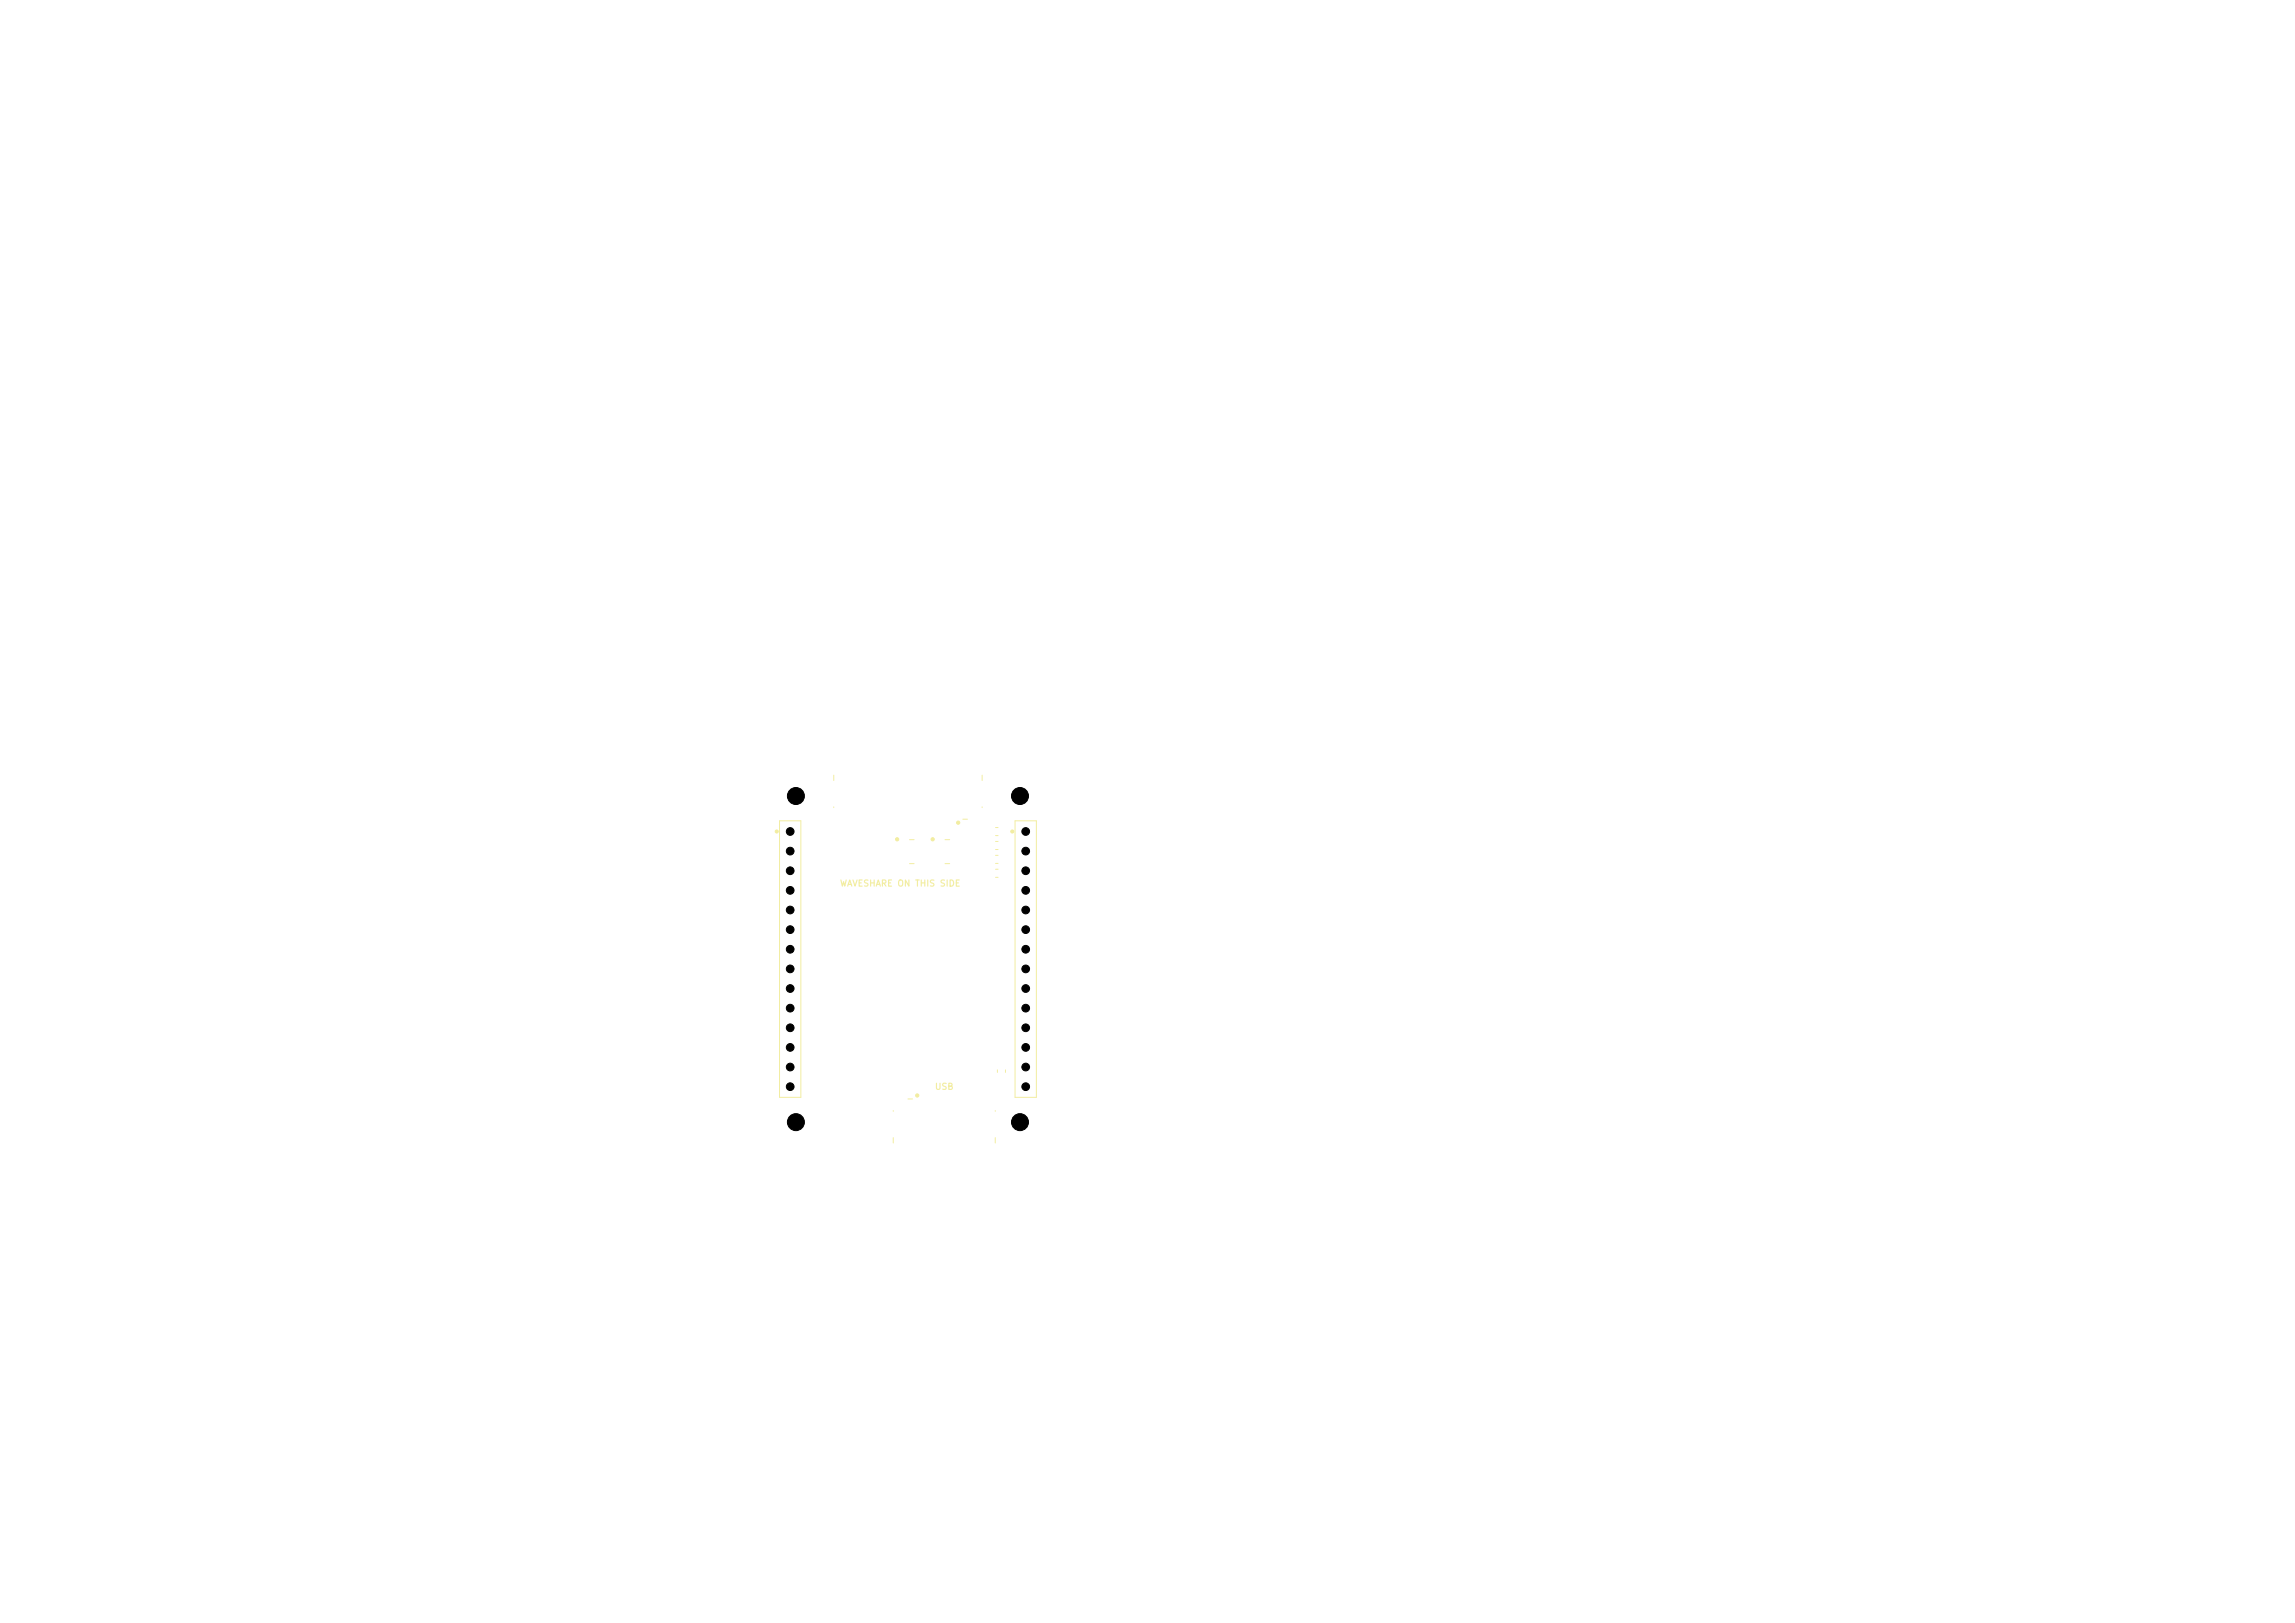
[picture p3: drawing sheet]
<svg xmlns="http://www.w3.org/2000/svg" width="297mm" height="210mm" viewBox="0 0 297 210" stroke-linecap="round" stroke-linejoin="round" font-family="sans-serif">
<defs><g id="words">
<g font-size=".8" fill="#f2eda1">
<text x="108.6" y="114.9">WAVESHARE ON THIS SIDE</text>
<text x="120.9" y="141.2">USB</text>
</g>
</g></defs>
<g fill="none" stroke="#f2eda1" stroke-width=".13">
<path d="M100.9 106.2h2.7v35.8h-2.7zM107.9 100.3v.7M107.9 104.4v.1M117.7 108.7h.6M117.7 111.8h.6M122.3 108.7h.6M122.3 111.8h.6M124.6 106h.6M127.1 100.3v.7M127.1 104.4v.1M128.8 112.5h.4M128.8 113.5h.4"/>
<path d="M128.8 107.1h.4M128.8 108.1h.4M128.8 108.9h.4M128.8 109.9h.4M128.8 110.7h.4M128.8 111.7h.4M131.4 106.2h2.7v35.8h-2.7zM129.1 138.4v.4M130.1 138.4v.4M115.6 143.7v.1M115.6 147.2v.7M117.5 142.2h.6"/>
<path d="M128.8 143.7v.1M128.8 147.2v.7"/>
</g>
<g fill="#f2eda1" stroke="#f2eda1" stroke-width=".13">
<circle cx="120.7" cy="108.6" r=".21"/>
<circle cx="116.1" cy="108.6" r=".21"/>
<circle cx="131" cy="107.6" r=".2"/>
<circle cx="100.5" cy="107.6" r=".2"/>
<circle cx="118.7" cy="141.8" r=".21"/>
<circle cx="124" cy="106.5" r=".21"/>
</g>
<g fill="#000" stroke="#000" stroke-width=".13">
<circle cx="102.3" cy="115.2" r=".5"/>
<circle cx="102.3" cy="112.7" r=".5"/>
<circle cx="102.3" cy="107.6" r=".5"/>
<circle cx="102.3" cy="117.7" r=".5"/>
<circle cx="102.3" cy="110.1" r=".5"/>
<circle cx="103" cy="103" r="1.1"/>
<circle cx="132" cy="103" r="1.1"/>
<circle cx="132.7" cy="117.7" r=".5"/>
<circle cx="132.7" cy="115.2" r=".5"/>
<circle cx="132.7" cy="107.6" r=".5"/>
<circle cx="132.7" cy="112.7" r=".5"/>
<circle cx="132.7" cy="110.1" r=".5"/>
<circle cx="102.3" cy="138.1" r=".5"/>
<circle cx="102.3" cy="127.9" r=".5"/>
<circle cx="102.3" cy="130.4" r=".5"/>
<circle cx="102.3" cy="135.5" r=".5"/>
<circle cx="102.3" cy="133" r=".5"/>
<circle cx="102.3" cy="120.3" r=".5"/>
<circle cx="102.3" cy="125.4" r=".5"/>
<circle cx="102.3" cy="122.8" r=".5"/>
<circle cx="132.7" cy="133" r=".5"/>
<circle cx="132.7" cy="130.4" r=".5"/>
<circle cx="132.7" cy="135.5" r=".5"/>
<circle cx="132.7" cy="127.9" r=".5"/>
<circle cx="132.7" cy="138.1" r=".5"/>
<circle cx="132.7" cy="122.8" r=".5"/>
<circle cx="132.7" cy="125.4" r=".5"/>
<circle cx="132.7" cy="120.3" r=".5"/>
<circle cx="102.3" cy="140.6" r=".5"/>
<circle cx="103" cy="145.2" r="1.1"/>
<circle cx="132" cy="145.2" r="1.1"/>
<circle cx="132.7" cy="140.6" r=".5"/>
</g>
<use href="#words"/>
</svg>
